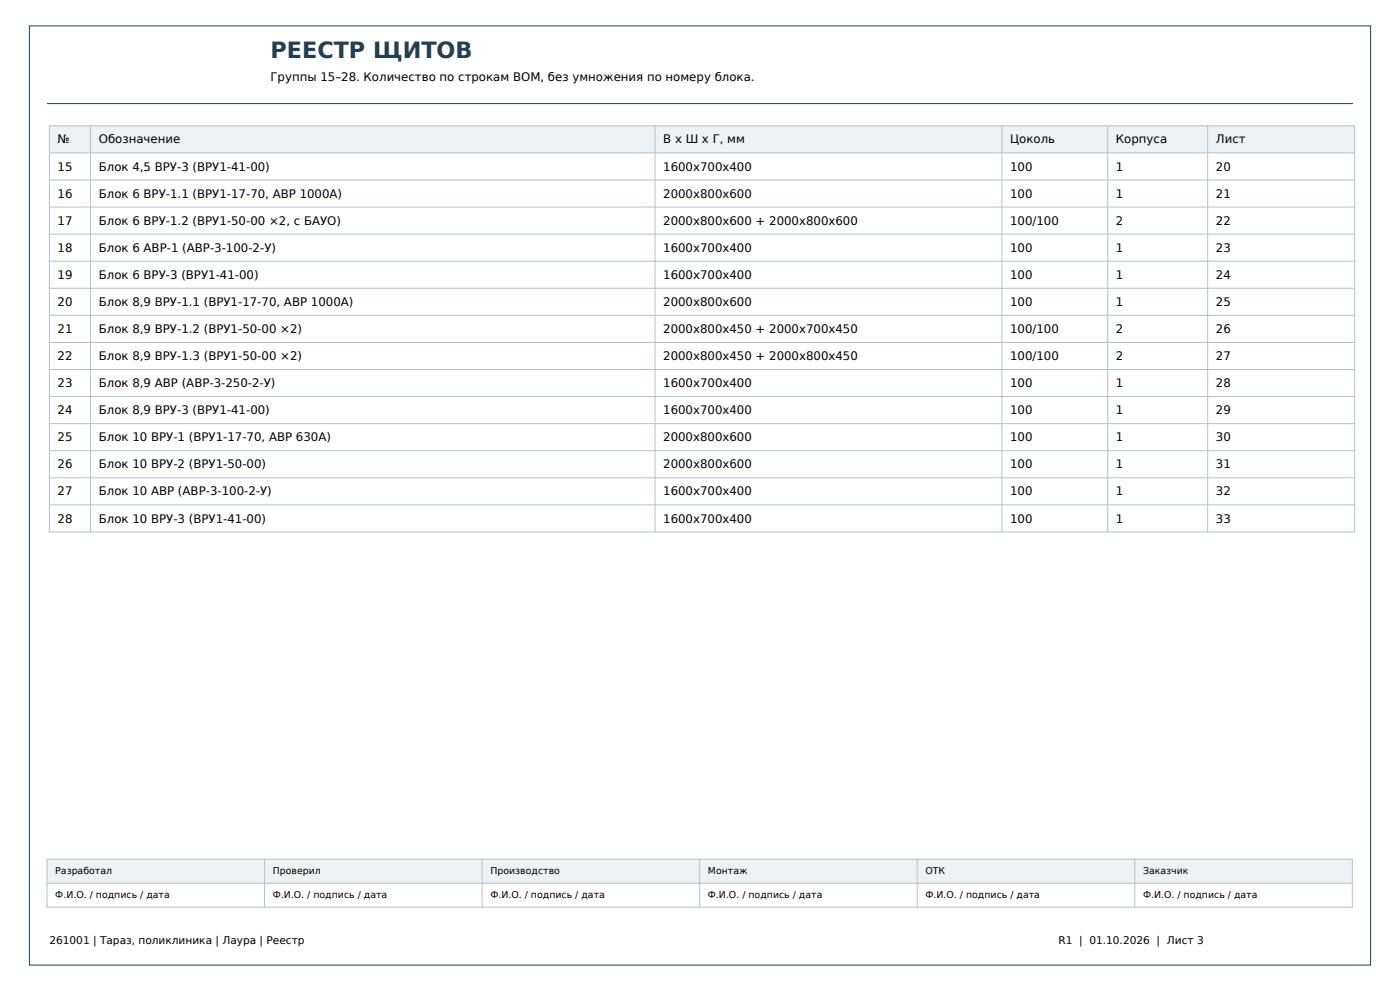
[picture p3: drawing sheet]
<svg xmlns="http://www.w3.org/2000/svg" width="420mm" height="297mm" viewBox="0 0 420 297" stroke-linecap="round" stroke-linejoin="round" font-family="sans-serif">
<defs><g id="words">
<text font-size="6.7" fill="#243e52" x="81.1" y="17.3">РЕЕСТР ЩИТОВ</text>
<g font-size="3.5">
<text x="81.1" y="24.3">Группы 15–28. Количество по строкам BOM, без умножения по номеру блока.</text>
<text x="17.3" y="43">№</text>
<text x="29.6" y="43">Обозначение</text>
<text x="199" y="43">В x Ш x Г, мм</text>
<text x="303" y="43">Цоколь</text>
<text x="334.8" y="43">Корпуса</text>
<text x="364.8" y="43">Лист</text>
<text x="17.3" y="51.1">15</text>
<text x="29.6" y="51.1">Блок 4,5 ВРУ-3 (ВРУ1-41-00)</text>
<text x="199" y="51.1">1600x700x400</text>
<text x="303" y="51.1">100</text>
<text x="334.8" y="51.1">1</text>
<text x="364.8" y="51.1">20</text>
<text x="17.3" y="59.2">16</text>
<text x="29.6" y="59.2">Блок 6 ВРУ-1.1 (ВРУ1-17-70, АВР 1000A)</text>
<text x="199" y="59.2">2000x800x600</text>
<text x="303" y="59.2">100</text>
<text x="334.8" y="59.2">1</text>
<text x="364.8" y="59.2">21</text>
<text x="17.3" y="67.3">17</text>
<text x="29.6" y="67.3">Блок 6 ВРУ-1.2 (ВРУ1-50-00 ×2, с БАУО)</text>
<text x="199" y="67.3">2000x800x600 + 2000x800x600</text>
<text x="303" y="67.3">100/100</text>
<text x="334.8" y="67.3">2</text>
<text x="364.8" y="67.3">22</text>
<text x="17.3" y="75.5">18</text>
<text x="29.6" y="75.5">Блок 6 АВР-1 (АВР-3-100-2-У)</text>
<text x="199" y="75.5">1600x700x400</text>
<text x="303" y="75.5">100</text>
<text x="334.8" y="75.5">1</text>
<text x="364.8" y="75.5">23</text>
<text x="17.3" y="83.6">19</text>
<text x="29.6" y="83.6">Блок 6 ВРУ-3 (ВРУ1-41-00)</text>
<text x="199" y="83.6">1600x700x400</text>
<text x="303" y="83.6">100</text>
<text x="334.8" y="83.6">1</text>
<text x="364.8" y="83.6">24</text>
<text x="17.3" y="91.7">20</text>
<text x="29.6" y="91.7">Блок 8,9 ВРУ-1.1 (ВРУ1-17-70, АВР 1000A)</text>
<text x="199" y="91.7">2000x800x600</text>
<text x="303" y="91.7">100</text>
<text x="334.8" y="91.7">1</text>
<text x="364.8" y="91.7">25</text>
<text x="17.3" y="99.8">21</text>
<text x="29.6" y="99.8">Блок 8,9 ВРУ-1.2 (ВРУ1-50-00 ×2)</text>
<text x="199" y="99.8">2000x800x450 + 2000x700x450</text>
<text x="303" y="99.8">100/100</text>
<text x="334.8" y="99.8">2</text>
<text x="364.8" y="99.8">26</text>
<text x="17.3" y="107.9">22</text>
<text x="29.6" y="107.9">Блок 8,9 ВРУ-1.3 (ВРУ1-50-00 ×2)</text>
<text x="199" y="107.9">2000x800x450 + 2000x800x450</text>
<text x="303" y="107.9">100/100</text>
<text x="334.8" y="107.9">2</text>
<text x="364.8" y="107.9">27</text>
<text x="17.3" y="116">23</text>
<text x="29.6" y="116">Блок 8,9 АВР (АВР-3-250-2-У)</text>
<text x="199" y="116">1600x700x400</text>
<text x="303" y="116">100</text>
<text x="334.8" y="116">1</text>
<text x="364.8" y="116">28</text>
<text x="17.3" y="124.1">24</text>
<text x="29.6" y="124.1">Блок 8,9 ВРУ-3 (ВРУ1-41-00)</text>
<text x="199" y="124.1">1600x700x400</text>
<text x="303" y="124.1">100</text>
<text x="334.8" y="124.1">1</text>
<text x="364.8" y="124.1">29</text>
<text x="17.3" y="132.3">25</text>
<text x="29.6" y="132.3">Блок 10 ВРУ-1 (ВРУ1-17-70, АВР 630A)</text>
<text x="199" y="132.3">2000x800x600</text>
<text x="303" y="132.3">100</text>
<text x="334.8" y="132.3">1</text>
<text x="364.8" y="132.3">30</text>
<text x="17.3" y="140.4">26</text>
<text x="29.6" y="140.4">Блок 10 ВРУ-2 (ВРУ1-50-00)</text>
<text x="199" y="140.4">2000x800x600</text>
<text x="303" y="140.4">100</text>
<text x="334.8" y="140.4">1</text>
<text x="364.8" y="140.4">31</text>
<text x="17.3" y="148.5">27</text>
<text x="29.6" y="148.5">Блок 10 АВР (АВР-3-100-2-У)</text>
<text x="199" y="148.5">1600x700x400</text>
<text x="303" y="148.5">100</text>
<text x="334.8" y="148.5">1</text>
<text x="364.8" y="148.5">32</text>
<text x="17.3" y="156.6">28</text>
<text x="29.6" y="156.6">Блок 10 ВРУ-3 (ВРУ1-41-00)</text>
<text x="199" y="156.6">1600x700x400</text>
<text x="303" y="156.6">100</text>
<text x="334.8" y="156.6">1</text>
<text x="364.8" y="156.6">33</text>
</g>
<g font-size="3.2">
<text x="14.8" y="282.9">261001 | Тараз, поликлиника | Лаура | Реестр</text>
<text x="317.5" y="282.9">R1 | 01.10.2026 | Лист 3</text>
</g>
<g font-size="2.8">
<text x="16.6" y="262.1">Разработал</text>
<text x="81.8" y="262.1">Проверил</text>
<text x="147.1" y="262.1">Производство</text>
<text x="212.4" y="262.1">Монтаж</text>
<text x="277.6" y="262.1">ОТК</text>
<text x="342.9" y="262.1">Заказчик</text>
<text x="16.6" y="269.3">Ф.И.О. / подпись / дата</text>
<text x="81.8" y="269.3">Ф.И.О. / подпись / дата</text>
<text x="147.1" y="269.3">Ф.И.О. / подпись / дата</text>
<text x="212.4" y="269.3">Ф.И.О. / подпись / дата</text>
<text x="277.6" y="269.3">Ф.И.О. / подпись / дата</text>
<text x="342.9" y="269.3">Ф.И.О. / подпись / дата</text>
</g>
</g></defs>
<path d="M8.8 7.8h402.4v281.4h-402.4zM14.1 31h391.8" fill="none" stroke="#243e52" stroke-width=".3"/>
<path d="M14.8 37.7h391.6v8.1h-391.6z" fill-rule="evenodd" fill="#eef2f5"/>
<g fill="none" stroke="#b7c1c9" stroke-width=".3">
<path d="M14.8 37.7h391.6v121.7h-391.6zM27.2 37.7v121.7M196.5 37.7v121.7M300.6 37.7v121.7M332.3 37.7v121.7M362.3 37.7v121.7M14.8 45.8h391.6M14.8 53.9h391.6M14.8 62.1h391.6M14.8 70.2h391.6M14.8 78.3h391.6M14.8 86.4h391.6"/>
<path d="M14.8 94.5h391.6M14.8 102.6h391.6M14.8 110.7h391.6M14.8 118.8h391.6M14.8 127h391.6M14.8 135.1h391.6M14.8 143.2h391.6M14.8 151.3h391.6"/>
</g>
<path d="M14.1 257.5h391.6v7.2h-391.6z" fill-rule="evenodd" fill="#eef2f5"/>
<path d="M14.1 257.5h391.6v14.4h-391.6zM79.4 257.5v14.4M144.6 257.5v14.4M209.9 257.5v14.4M275.2 257.5v14.4M340.4 257.5v14.4M14.1 264.7h391.6" fill="none" stroke="#b7c1c9" stroke-width=".3"/>
<use href="#words"/>
</svg>
